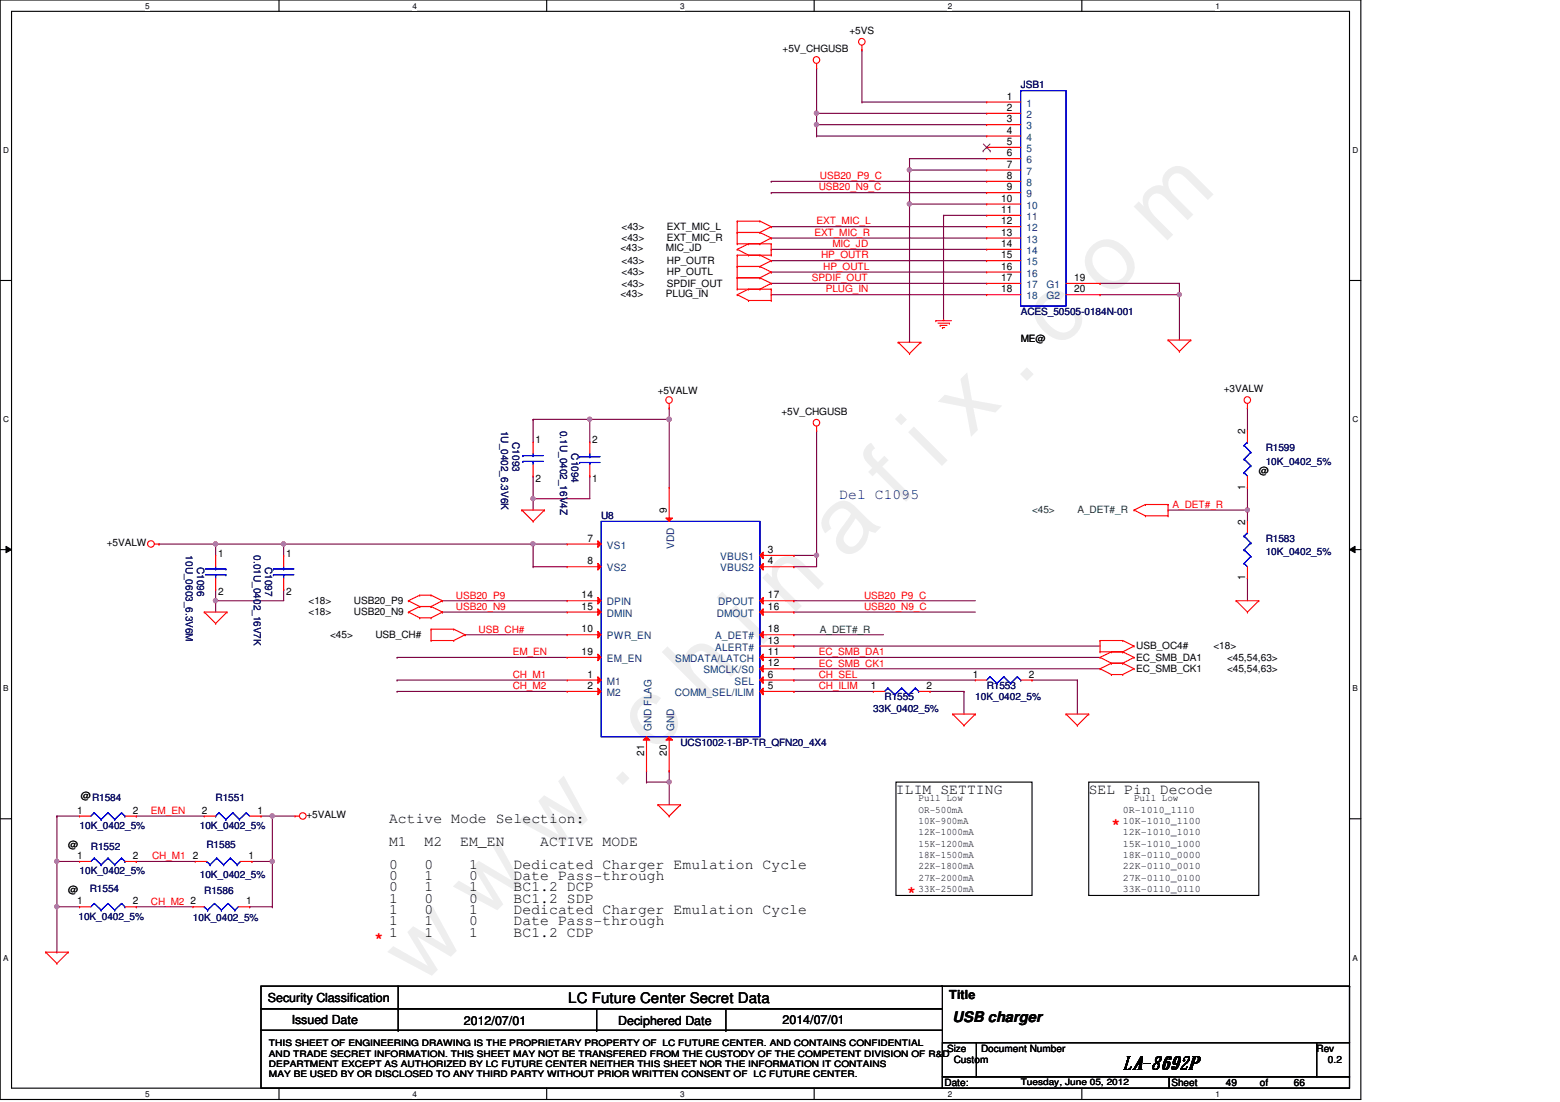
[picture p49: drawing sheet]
<svg xmlns="http://www.w3.org/2000/svg" width="297mm" height="210mm" viewBox="0 0 297 210" stroke-linecap="round" stroke-linejoin="round" font-family="sans-serif">
<defs><g id="words">
<text font-size="17.6" fill="#f0f" x="80.1" y="188" transform="rotate(-45 80.1 188)">w w w . c h i n a f i x . c o m</text>
<text font-size="3.4" x="213.9" y="203.5">LA-8692P</text>
<text font-size="2.8" fill="#0000a0" x="159.8" y="95.1">Del C1095</text>
<g font-size="2.8">
<text x="170.6" y="151.2">ILIM SETTING</text>
<text x="207.3" y="151.2">SEL Pin Decode</text>
<text x="74.1" y="161.2">M1</text>
<text x="74.1" y="156.8">Active Mode Selection:</text>
<text x="80.9" y="161.2">M2</text>
<text x="87.6" y="161.2">EM_EN</text>
<text x="102.9" y="161.2">ACTIVE MODE</text>
<text x="74.1" y="165.5">0</text>
<text x="74.1" y="167.6">0</text>
<text x="80.9" y="165.5">0</text>
<text x="80.9" y="167.6">1</text>
<text x="89.3" y="165.5">1</text>
<text x="89.3" y="167.6">0</text>
<text x="97.8" y="165.5">Dedicated Charger Emulation Cycle</text>
<text x="97.8" y="167.6">Date Pass-through</text>
<text x="74.1" y="169.8">0</text>
<text x="74.1" y="172">1</text>
<text x="80.9" y="169.8">1</text>
<text x="80.9" y="172">0</text>
<text x="89.3" y="169.8">1</text>
<text x="89.3" y="172">0</text>
<text x="97.8" y="169.8">BC1.2 DCP</text>
<text x="97.8" y="172">BC1.2 SDP</text>
<text x="74.1" y="174.1">1</text>
<text x="74.1" y="178.4">1</text>
<text x="74.1" y="176.3">1</text>
<text x="80.9" y="174.1">0</text>
<text x="80.9" y="178.4">1</text>
<text x="80.9" y="176.3">1</text>
<text x="89.3" y="174.1">1</text>
<text x="89.3" y="178.4">1</text>
<text x="89.3" y="176.3">0</text>
<text x="97.8" y="174.1">Dedicated Charger Emulation Cycle</text>
<text x="97.8" y="178.4">BC1.2 CDP</text>
<text x="97.8" y="176.3">Date Pass-through</text>
<text x="108.2" y="191">LC Future Center Secret Data</text>
<text x="181.4" y="194.7">USB charger</text>
</g>
<g font-size="2.8" fill="#f00">
<text x="211.6" y="157.8">*</text>
<text x="172.8" y="170.7">*</text>
<text x="71.3" y="179.4">*</text>
</g>
<g font-size="2.4">
<text x="51" y="190.9">Security Classification</text>
<text x="180.8" y="190.2">Title</text>
<text x="55.5" y="195">Issued Date</text>
<text x="88.3" y="195.2">2012/07/01</text>
<text x="117.7" y="195.2">Deciphered Date</text>
<text x="149" y="195">2014/07/01</text>
</g>
<g font-size="1.9">
<text x="149" y="9.9">+5V_CHGUSB</text>
<text x="161.8" y="6.4">+5VS</text>
<text x="191.7" y="19">1</text>
<text x="191.7" y="21.1">2</text>
<text x="191.7" y="23.3">3</text>
<text x="191.7" y="25.4">4</text>
<text x="191.7" y="27.6">5</text>
<text x="191.7" y="29.8">6</text>
<text x="191.7" y="31.9">7</text>
<text x="191.7" y="34.1">8</text>
<text x="190.6" y="38.4">10</text>
<text x="190.6" y="40.6">11</text>
<text x="191.7" y="36.2">9</text>
<text x="118.1" y="47.9">&lt;43&gt;</text>
<text x="118.4" y="46">&lt;43&gt;</text>
<text x="118.4" y="43.8">&lt;43&gt;</text>
<text x="126.8" y="47.9">MIC_JD</text>
<text x="127" y="46">EXT_MIC_R</text>
<text x="127" y="43.8">EXT_MIC_L</text>
<text x="190.6" y="42.7">12</text>
<text x="190.6" y="44.9">13</text>
<text x="190.6" y="47">14</text>
<text x="118.4" y="50.3">&lt;43&gt;</text>
<text x="118.4" y="52.5">&lt;43&gt;</text>
<text x="127" y="50.3">HP_OUTR</text>
<text x="127" y="52.5">HP_OUTL</text>
<text x="190.6" y="49.2">15</text>
<text x="190.6" y="51.4">16</text>
<text x="190.6" y="53.5">17</text>
<text x="204.5" y="53.5">19</text>
<text x="118.1" y="56.5">&lt;43&gt;</text>
<text x="118.4" y="54.6">&lt;43&gt;</text>
<text x="126.8" y="56.5">PLUG_IN</text>
<text x="127" y="54.6">SPDIF_OUT</text>
<text x="190.6" y="55.7">18</text>
<text x="204.5" y="55.7">20</text>
<text x="194.3" y="65.2">ME@</text>
<text x="125.3" y="75.1">+5VALW</text>
<text x="233" y="74.7">+3VALW</text>
<text x="148.8" y="79">+5V_CHGUSB</text>
<text x="237.1" y="82.7" transform="rotate(-90 237.1 82.7)">2</text>
<text x="102" y="84.4">1</text>
<text x="112.8" y="84.4">2</text>
<text x="102" y="91.8">2</text>
<text x="112.8" y="91.8">1</text>
<text x="237.1" y="93.3" transform="rotate(-90 237.1 93.3)">1</text>
<text x="239.7" y="90.2">@</text>
<text x="127" y="97.8" transform="rotate(-90 127 97.8)">9</text>
<text x="237.1" y="99.9" transform="rotate(-90 237.1 99.9)">2</text>
<text x="20.3" y="104">+5VALW</text>
<text x="41.5" y="106">1</text>
<text x="54.5" y="106">1</text>
<text x="111.8" y="107.5">8</text>
<text x="111.8" y="103.2">7</text>
<text x="146.2" y="107.5">4</text>
<text x="146.2" y="105.3">3</text>
<text x="41.5" y="113.4">2</text>
<text x="54.5" y="113.4">2</text>
<text x="110.7" y="114">14</text>
<text x="146.2" y="114">17</text>
<text x="237.1" y="110.5" transform="rotate(-90 237.1 110.5)">1</text>
<text x="58.8" y="115.1">&lt;18&gt;</text>
<text x="58.8" y="117.2">&lt;18&gt;</text>
<text x="67.4" y="115.1">USB20_P9</text>
<text x="67.4" y="117.2">USB20_N9</text>
<text x="110.7" y="116.1">15</text>
<text x="146.2" y="116.1">16</text>
<text x="62.9" y="121.5">&lt;45&gt;</text>
<text x="71.5" y="121.5">USB_CH#</text>
<text x="110.7" y="124.8">19</text>
<text x="110.7" y="120.4">10</text>
<text x="146.2" y="120.4">18</text>
<text x="146.2" y="122.6">13</text>
<text x="146.2" y="124.8">11</text>
<text x="216.4" y="125.9">EC_SMB_DA1</text>
<text x="216.4" y="123.7">USB_OC4#</text>
<text x="231.1" y="123.7">&lt;18&gt;</text>
<text x="233.6" y="125.9">&lt;45,54,63&gt;</text>
<text x="111.8" y="129.1">1</text>
<text x="111.8" y="131.2">2</text>
<text x="146.2" y="126.9">12</text>
<text x="146.2" y="129.1">6</text>
<text x="146.2" y="131.2">5</text>
<text x="165.8" y="131.2">1</text>
<text x="176.4" y="131.2">2</text>
<text x="185.2" y="129.1">1</text>
<text x="195.9" y="129.1">2</text>
<text x="216.4" y="128">EC_SMB_CK1</text>
<text x="233.6" y="128">&lt;45,54,63&gt;</text>
<text x="122.6" y="144" transform="rotate(-90 122.6 144)">21</text>
<text x="127" y="144" transform="rotate(-90 127 144)">20</text>
<text x="14.7" y="155">1</text>
<text x="15.4" y="152.2">@R1584</text>
<text x="25.3" y="155">2</text>
<text x="38.4" y="155">2</text>
<text x="49.1" y="155">1</text>
<text x="58.3" y="155.8">+5VALW</text>
<text x="174.9" y="154.8">OR-500mA</text>
<text x="174.9" y="152.6">Pull Low</text>
<text x="213.8" y="154.8">0R-1010_1110</text>
<text x="215.9" y="152.6">Pull Low</text>
<text x="13" y="161.5">@</text>
<text x="174.9" y="161.2">15K-1200mA</text>
<text x="174.9" y="159.1">12K-1000mA</text>
<text x="174.9" y="156.9">10K-900mA</text>
<text x="213.8" y="161.2">15K-1010_1000</text>
<text x="213.8" y="159.1">12K-1010_1010</text>
<text x="213.8" y="156.9">10K-1010_1100</text>
<text x="14.7" y="163.6">1</text>
<text x="25.3" y="163.6">2</text>
<text x="36.7" y="163.6">2</text>
<text x="47.3" y="163.6">1</text>
<text x="174.9" y="167.7">27K-2000mA</text>
<text x="174.9" y="165.6">22K-1800mA</text>
<text x="174.9" y="163.4">18K-1500mA</text>
<text x="213.8" y="165.6">22K-0110_0010</text>
<text x="213.8" y="163.4">18K-0110_0000</text>
<text x="213.8" y="167.7">27K-0110_0100</text>
<text x="13" y="170.1">@</text>
<text x="14.7" y="172.3">1</text>
<text x="25.3" y="172.3">2</text>
<text x="36.3" y="172.3">2</text>
<text x="46.9" y="172.3">1</text>
<text x="174.9" y="169.9">33K-2500mA</text>
<text x="213.8" y="169.9">33K-0110_0110</text>
<text x="180.3" y="200.3">Size</text>
<text x="181.6" y="202.5">Custom</text>
<text x="186.8" y="200.3">Document Number</text>
<text x="250.7" y="200.3">Rev</text>
<text x="252.9" y="202.5">0.2</text>
<text x="179.9" y="206.8">Date:</text>
<text x="223.1" y="206.8">Sheet</text>
<text x="233.4" y="206.8">49</text>
<text x="239.9" y="206.8">of</text>
<text x="246.4" y="206.8">66</text>
</g>
<g font-size="1.9" fill="#000080">
<text x="194.3" y="16.8">JSB1</text>
<text x="194.3" y="60">ACES_50505-0184N-001</text>
<text x="95.4" y="82" transform="rotate(90 95.4 82)">1U_0402_6.3V6K</text>
<text x="106.6" y="82" transform="rotate(90 106.6 82)">0.1U_0402_16V4Z</text>
<text x="97.6" y="84.2" transform="rotate(90 97.6 84.2)">C1093</text>
<text x="108.8" y="86.4" transform="rotate(90 108.8 86.4)">C1094</text>
<text x="241" y="85.9">R1599</text>
<text x="241" y="88.5">10K_0402_5%</text>
<text x="114.5" y="98.8">U8</text>
<text x="35.4" y="105.8" transform="rotate(90 35.4 105.8)">10U_0603_6.3V6M</text>
<text x="37.5" y="107.9" transform="rotate(90 37.5 107.9)">C1096</text>
<text x="48.3" y="105.8" transform="rotate(90 48.3 105.8)">0.01U_0402_16V7K</text>
<text x="50.5" y="107.9" transform="rotate(90 50.5 107.9)">C1097</text>
<text x="241" y="103.2">R1583</text>
<text x="241" y="105.7">10K_0402_5%</text>
<text x="187.9" y="131.2">R1553</text>
<text x="166.3" y="135.6">33K_0402_5%</text>
<text x="168.4" y="133.4">R1555</text>
<text x="185.7" y="133.4">10K_0402_5%</text>
<text x="129.6" y="142">UCS1002-1-BP-TR_QFN20_4X4</text>
<text x="41.1" y="152.6">R1551</text>
<text x="15.2" y="158">10K_0402_5%</text>
<text x="17.3" y="161.9">R1552</text>
<text x="38.1" y="158">10K_0402_5%</text>
<text x="39.3" y="161.5">R1585</text>
<text x="15.2" y="166.4">10K_0402_5%</text>
<text x="38.1" y="167.3">10K_0402_5%</text>
<text x="17.1" y="169.9">R1554</text>
<text x="38.9" y="170.3">R1586</text>
<text x="14.9" y="175.3">10K_0402_5%</text>
<text x="36.7" y="175.5">10K_0402_5%</text>
</g>
<g font-size="1.9" fill="#004080">
<text x="195.4" y="20.3">1</text>
<text x="195.4" y="22.5">2</text>
<text x="195.4" y="24.6">3</text>
<text x="195.4" y="26.8">4</text>
<text x="195.4" y="29">5</text>
<text x="195.4" y="31.1">6</text>
<text x="195.4" y="33.3">7</text>
<text x="195.4" y="35.4">8</text>
<text x="195.4" y="37.6">9</text>
<text x="195.4" y="39.8">10</text>
<text x="195.4" y="41.9">11</text>
<text x="195.4" y="44.1">12</text>
<text x="195.4" y="46.2">13</text>
<text x="195.4" y="48.4">14</text>
<text x="195.4" y="50.5">15</text>
<text x="195.4" y="52.7">16</text>
<text x="195.4" y="54.9">17</text>
<text x="195.4" y="57">18</text>
<text x="199.3" y="54.9">G1</text>
<text x="199.3" y="57">G2</text>
<text x="115.6" y="104.5">VS1</text>
<text x="128.4" y="104.5" transform="rotate(-90 128.4 104.5)">VDD</text>
<text x="137.2" y="106.7">VBUS1</text>
<text x="115.6" y="108.8">VS2</text>
<text x="137.2" y="108.8">VBUS2</text>
<text x="115.6" y="117.5">DMIN</text>
<text x="115.6" y="115.3">DPIN</text>
<text x="136.5" y="117.5">DMOUT</text>
<text x="136.8" y="115.3">DPOUT</text>
<text x="115.6" y="121.8">PWR_EN</text>
<text x="136.2" y="121.8">A_DET#</text>
<text x="136.2" y="124">ALERT#</text>
<text x="115.6" y="130.4">M1</text>
<text x="115.6" y="126.1">EM_EN</text>
<text x="128.6" y="126.1">SMDATA/LATCH</text>
<text x="133.9" y="128.3">SMCLK/S0</text>
<text x="139.9" y="130.4">SEL</text>
<text x="115.6" y="132.6">M2</text>
<text x="128.5" y="132.6">COMM_SEL/ILIM</text>
<text x="124" y="139.2" transform="rotate(-90 124 139.2)">GND FLAG</text>
<text x="128.4" y="139.2" transform="rotate(-90 128.4 139.2)">GND</text>
</g>
<g font-size="1.9" fill="#f00">
<text x="156.1" y="34.1">USB20_P9_C</text>
<text x="155.9" y="36.3">USB20_N9_C</text>
<text x="155.1" y="44.9">EXT_MIC_R</text>
<text x="155.5" y="42.8">EXT_MIC_L</text>
<text x="158.5" y="47.1">MIC_JD</text>
<text x="154.6" y="53.6">SPDIF_OUT</text>
<text x="156.3" y="49.2">HP_OUTR</text>
<text x="156.8" y="51.4">HP_OUTL</text>
<text x="157.2" y="55.7">PLUG_IN</text>
<text x="223.3" y="96.7">A_DET#_R</text>
<text x="86.8" y="116.2">USB20_N9</text>
<text x="86.8" y="114">USB20_P9</text>
<text x="164.5" y="114">USB20_P9_C</text>
<text x="164.5" y="116.2">USB20_N9_C</text>
<text x="91.1" y="120.5">USB_CH#</text>
<text x="97.6" y="124.8">EM_EN</text>
<text x="155.9" y="124.8">EC_SMB_DA1</text>
<text x="97.6" y="129.1">CH_M1</text>
<text x="97.6" y="131.3">CH_M2</text>
<text x="155.9" y="129.1">CH_SEL</text>
<text x="155.9" y="131.3">CH_ILIM</text>
<text x="155.9" y="127">EC_SMB_CK1</text>
<text x="28.7" y="155">EM_EN</text>
<text x="29" y="163.7">CH_M1</text>
<text x="28.7" y="172.3">CH_M2</text>
</g>
<g font-size="1.9" fill="#008000">
<text x="196.5" y="97.8">&lt;45&gt;</text>
<text x="205.1" y="97.8">A_DET#_R</text>
<text x="156.1" y="120.5">A_DET#_R</text>
</g>
<g font-size="1.7">
<text x="51.2" y="201.3">AND TRADE SECRET INFORMATION. THIS SHEET MAY NOT BE TRANSFERED FROM THE CUSTODY OF THE COMPETENT DIVISION OF R&amp;D</text>
<text x="51.2" y="203.2">DEPARTMENT EXCEPT AS AUTHORIZED BY LC FUTURE CENTER NEITHER THIS SHEET NOR THE INFORMATION IT CONTAINS</text>
<text x="51.2" y="199.3">THIS SHEET OF ENGINEERING DRAWING IS THE PROPRIETARY PROPERTY OF LC FUTURE CENTER. AND CONTAINS CONFIDENTIAL</text>
<text x="51.2" y="205.1">MAY BE USED BY OR DISCLOSED TO ANY THIRD PARTY WITHOUT PRIOR WRITTEN CONSENT OF LC FUTURE CENTER.</text>
<text x="194.3" y="206.6">Tuesday, June 05, 2012</text>
</g>
<g font-size="1.6">
<text x="27.6" y="1.7">5</text>
<text x="78.6" y="1.7">4</text>
<text x="129.5" y="1.7">3</text>
<text x="180.5" y="1.7">2</text>
<text x="231.4" y="1.7">1</text>
<text x=".6" y="29.2">D</text>
<text x="257.5" y="29.2">D</text>
<text x=".6" y="80.4">C</text>
<text x="257.5" y="80.4">C</text>
<text x=".6" y="131.7">B</text>
<text x="257.5" y="131.7">B</text>
<text x=".6" y="183">A</text>
<text x="257.5" y="183">A</text>
<text x="27.6" y="208.9">5</text>
<text x="78.6" y="208.9">4</text>
<text x="129.5" y="208.9">3</text>
<text x="180.5" y="208.9">2</text>
<text x="231.4" y="208.9">1</text>
</g>
</g></defs>
<path d="M0 0h259.1v209.4h-259.1zM2.2 2.2h254.8v205.1h-254.8z" fill="none" stroke="#000" stroke-width=".21"/>
<g fill="#fff">
<path d="M27.6 .3h.9v1.7h-.9z"/>
<path d="M27.6 207.5h.9v1.8h-.9z"/>
</g>
<path d="M53.1 0v2.2M53.1 207.3v2.1" fill="none" stroke="#000" stroke-width=".21"/>
<g fill="#fff">
<path d="M78.6 .3h.8v1.7h-.8z"/>
<path d="M78.6 207.5h.8v1.8h-.8z"/>
</g>
<path d="M104.1 0v2.2M104.1 207.3v2.1" fill="none" stroke="#000" stroke-width=".21"/>
<g fill="#fff">
<path d="M129.5 .3h.9v1.7h-.9z"/>
<path d="M129.5 207.5h.9v1.8h-.9z"/>
</g>
<path d="M155 0v2.2M155 207.3v2.1" fill="none" stroke="#000" stroke-width=".21"/>
<g fill="#fff">
<path d="M180.5 .3h.8v1.7h-.8z"/>
<path d="M180.5 207.5h.8v1.8h-.8z"/>
</g>
<path d="M206 0v2.2M206 207.3v2.1" fill="none" stroke="#000" stroke-width=".21"/>
<g fill="#fff">
<path d="M231.4 .3h.9v1.7h-.9z"/>
<path d="M231.4 207.5h.9v1.8h-.9z"/>
<path d="M.6 27.8h1.1v1.7h-1.1z"/>
<path d="M257.5 27.8h1.1v1.7h-1.1z"/>
<path d="M.6 79h1.1v1.8h-1.1z"/>
<path d="M257.5 79h1.1v1.8h-1.1z"/>
</g>
<path d="M0 53.4h2.2M257 53.4h2.1" fill="none" stroke="#000" stroke-width=".21"/>
<g fill="#fff">
<path d="M.6 130.3h1v1.7h-1z"/>
<path d="M257.5 130.3h1v1.7h-1z"/>
</g>
<path d="M0 104.7h2.2M257 104.7h2.1" fill="none" stroke="#000" stroke-width=".21"/>
<path d="M1.1 104.1l1.1 .6-1.1 .6zM257 104.7l1-.6v1.2z" fill="#000"/>
<path d="M1.1 104.1l1.1 .6-1.1 .6zM257 104.7l1-.6v1.2z" fill="none" stroke="#000" stroke-width=".19"/>
<g fill="#fff">
<path d="M.6 181.6h1v1.7h-1z"/>
<path d="M257.5 181.6h1v1.7h-1z"/>
</g>
<path d="M0 156h2.2M207.3 149h32.4v21.6h-32.4zM257 156h2.1" fill="none" stroke="#000" stroke-width=".21"/>
<path d="M41.1 114.4h.1M41.1 114.4v2.2M75.6 125.2h32.4M75.6 129.5h32.4M75.6 131.7h32.4M151.2 125.2h58.3M151.2 129.5h34.5M151.2 123.1h58.3M151.2 127.4h58.3" fill="none" stroke="#800040" stroke-width=".21"/>
<circle cx="41" cy="114.4" r=".4" fill="#f0f"/>
<circle cx="41" cy="114.4" r=".4" fill="none" stroke="#f0f" stroke-width=".21"/>
<path d="M41.1 103.6h.1M41.1 103.6v2.2M41.1 103.6h12.9M54 103.6h.1M54 103.6v2.2" fill="none" stroke="#800040" stroke-width=".21"/>
<circle cx="41" cy="103.6" r=".4" fill="#f0f"/>
<circle cx="41" cy="103.6" r=".4" fill="none" stroke="#f0f" stroke-width=".21"/>
<path d="M30.3 103.6h.1M30.3 103.6h10.8M41.1 114.4h.1M41.1 112.3h.1M41.1 112.3v2.1M54 112.3h.1M54 103.6h.1M54 112.3v2.1h-12.9M54 103.6h47.5M151.2 114.4h34.5M151.2 116.6h34.5" fill="none" stroke="#800040" stroke-width=".21"/>
<circle cx="54" cy="103.6" r=".4" fill="#f0f"/>
<circle cx="54" cy="103.6" r=".4" fill="none" stroke="#f0f" stroke-width=".21"/>
<path d="M237.5 110.1h.1M237.5 110.1v4.3M51.9 155.4h.1M51.9 155.4h4.3M51.9 155.4v8.7" fill="none" stroke="#800040" stroke-width=".21"/>
<circle cx="51.8" cy="164.1" r=".4" fill="#f0f"/>
<circle cx="51.8" cy="164.1" r=".4" fill="none" stroke="#f0f" stroke-width=".21"/>
<circle cx="51.8" cy="155.4" r=".4" fill="#f0f"/>
<circle cx="51.8" cy="155.4" r=".4" fill="none" stroke="#f0f" stroke-width=".21"/>
<g fill="none" stroke="#800040" stroke-width=".21">
<path d="M10.8 155.4h.1M10.8 155.4v8.7M25.9 155.4h.1M25.9 155.4h13M49.7 155.4h.1M49.7 155.4h2.2M10.8 164.1h.1M10.8 164.1h4.4M25.9 164.1h.1M25.9 172.7h.1M25.9 164.1h11.3M25.9 172.7h10.8"/>
<path d="M48 164.1h.1M48 164.1h3.9"/>
</g>
<circle cx="10.8" cy="164.1" r=".4" fill="#f0f"/>
<circle cx="10.8" cy="164.1" r=".4" fill="none" stroke="#f0f" stroke-width=".21"/>
<path d="M222.4 97.2h15.1M10.8 155.4h.1M10.8 155.4h4.4" fill="none" stroke="#800040" stroke-width=".21"/>
<circle cx="237.5" cy="97.1" r=".4" fill="#f0f"/>
<circle cx="237.5" cy="97.1" r=".4" fill="none" stroke="#f0f" stroke-width=".21"/>
<path d="M237.5 97.2h.1M237.5 97.2v2.1M10.8 172.7h.1M10.8 172.7h4.4M10.8 164.1v17.3M15.2 172.7h.1M47.5 172.7h.1M47.5 172.7h4.4M51.9 172.7h.1M51.9 164.1v8.6M10.8 181.4h.1" fill="none" stroke="#800040" stroke-width=".21"/>
<circle cx="10.8" cy="172.7" r=".4" fill="#f0f"/>
<circle cx="10.8" cy="172.7" r=".4" fill="none" stroke="#f0f" stroke-width=".21"/>
<path d="M164.1 19.4h.1M164.1 9.5h.1M164.1 19.4h23.8M164.1 9.5v9.9M155.5 21.6h.1M155.5 23.7h.1M155.5 21.6h32.4M155.5 23.7v2.2h32.4M237.5 77.7h.1M237.5 77.7v4.3M237.5 92.8h.1M237.5 92.8v4.4" fill="none" stroke="#800040" stroke-width=".21"/>
<circle cx="155.5" cy="23.7" r=".4" fill="#f0f"/>
<circle cx="155.5" cy="23.7" r=".4" fill="none" stroke="#f0f" stroke-width=".21"/>
<path d="M155.5 23.7h.1M155.5 21.6h.1M155.5 23.7h32.4M155.5 21.6v2.1" fill="none" stroke="#800040" stroke-width=".21"/>
<circle cx="155.5" cy="21.6" r=".4" fill="#f0f"/>
<circle cx="155.5" cy="21.6" r=".4" fill="none" stroke="#f0f" stroke-width=".21"/>
<path d="M155.5 13h.1M155.5 13v8.6M146.9 34.5h41M146.9 36.7h41M146.9 43.2h41M146.9 45.3h41M146.9 51.8h41M146.9 49.7h41M146.9 47.5h41M146.9 56.1h41M146.9 54h41" fill="none" stroke="#800040" stroke-width=".21"/>
<g fill="none" stroke="#f00" stroke-width=".21">
<path d="M155.5 13h.1M155.5 12.1v.9M164.1 9.5h.1M164.1 8.6v.9M187.9 19.4h.1M187.9 19.4h6.4M187.9 21.6h.1M187.9 23.7h.1M187.9 21.6h6.4M187.9 23.7h6.4M237.5 77.7h.1M237.5 76.9v.8"/>
<path d="M237.5 99.3h.1M237.5 92.8h.1M237.5 82h.1M237.5 82v2.2M237.5 90.7v2.1M237.5 99.3v2.2M29.4 103.6h.9M30.3 103.6h.1M38.9 116.6h.1M38.9 116.6h4.3M38.9 116.6l2.2 2.1M41.1 118.7h.1"/>
<path d="M41.1 105.8h.1M41.1 112.3h.1M41.1 105.8v2.1M41.1 110.1v2.2M43.2 116.6h.1M43.2 116.6l-2.1 2.1M54 105.8h.1M54 112.3h.1M54 105.8v2.1M54 110.1v2.2M237.5 116.6h.1M237.5 110.1h.1"/>
<path d="M237.5 107.9v2.2M239.7 114.4h.1M239.7 114.4h-4.3l2.1 2.2M239.7 114.4l-2.2 2.2M15.2 155.4h.1M15.2 155.4h2.1M23.8 155.4h2.1M25.9 155.4h.1M38.9 155.4h.1M38.9 155.4h2.2M47.5 155.4h2.2M49.7 155.4h.1"/>
<path d="M56.2 155.4h.1M56.2 155.4h.8M15.2 164.1h.1M15.2 172.7h.1M15.2 164.1h2.1M15.2 172.7h2.1M23.8 164.1h2.1M23.8 172.7h2.1M25.9 164.1h.1M25.9 172.7h.1M36.7 172.7h.1M36.7 172.7h2.2"/>
<path d="M37.2 164.1h.1M37.2 164.1h2.1M45.4 172.7h2.1M45.8 164.1h2.2M47.5 172.7h.1M48 164.1h.1M8.7 181.4h.1M8.7 181.4h4.3M8.7 181.4l2.1 2.1M10.8 183.5h.1M13 181.4h.1M13 181.4l-2.2 2.1"/>
<circle cx="155.5" cy="11.4" r=".63"/>
<circle cx="164.1" cy="7.9" r=".63"/>
<circle cx="237.5" cy="76.2" r=".63"/>
<circle cx="28.7" cy="103.6" r=".63"/>
<circle cx="57.7" cy="155.4" r=".63"/>
</g>
<g fill="none" stroke="#000" stroke-width=".21">
<path d="M49.7 187.8h129.7v4.4h-129.7zM49.7 192.2h129.7v4.1h-129.7zM49.7 196.3h129.7v11h-129.7zM75.8 196.3h.1M75.8 192.2v4.1M113.6 196.3h.1M113.6 192.2v4.1M138.2 196.3h.1M138.2 192.2v4.1M179.2 187.8h77.8M179.4 198.6h6.5v6.5h-6.5zM185.9 198.6h64.8v6.5h-64.8z"/>
<path d="M250.7 198.6h6.3v6.5h-6.3zM257 187.8h.1M257 187.8v10.8M179.4 205.1h43.2v2.2h-43.2zM222.6 205.1h34.4v2.2h-34.4z"/>
</g>
<g fill="none" stroke="#00f" stroke-width=".21">
<path d="M194.3 17.3h8.7v41h-8.7zM114.5 99.3h30.2v41h-30.2zM237.5 84.2h.1M237.5 84.2l-.6 .6 1.3 1.3M238.2 88.7h.1M238.2 86.1h.1M238.2 88.7l-1.3 1.3 .6 .7M238.2 86.1l-1.3 1.4 1.3 1.2M39.1 109.5h3.9M39.1 108.4h3.9M41.1 108.4h.1M41.1 109.5h.1"/>
<path d="M41.1 107.9v.5M41.1 109.5v.6M43 109.5h.1M43 108.4h.1M52.1 109.5h.1M52.1 108.4h.1M52.1 109.5h3.9M52.1 108.4h3.9M54 108.4h.1M54 109.5h.1M54 107.9v.5M54 109.5v.6"/>
<path d="M237.5 101.5h.1M237.5 101.5l-.6 .6 1.3 1.3M238.2 106h.1M238.2 103.4h.1M238.2 106l-1.3 1.3 .6 .6M238.2 103.4l-1.3 1.3 1.3 1.3M17.9 154.8h.1M17.9 154.8l-.6 .6M17.9 154.8l1.4 1.3M19.3 156.1h.1M20.6 154.8h.1M20.6 154.8l-1.3 1.3"/>
<path d="M20.6 154.8l1.2 1.3M21.8 156.1h.1M23.2 154.8h.1M23.2 154.8l-1.4 1.3M23.2 154.8l.6 .6M23.8 155.4h.1M41.1 155.4h.1M41.7 154.8h.1M41.7 154.8l1.3 1.3M41.7 154.8l-.6 .6M43 156.1h.1M44.3 154.8h.1"/>
<path d="M44.3 154.8l1.3 1.3M44.3 154.8l-1.3 1.3M45.6 156.1h.1M46.9 154.8h.1M46.9 154.8l.6 .6M46.9 154.8l-1.3 1.3M17.9 163.4h.1M17.9 172.1h.1M17.9 163.4l-.6 .7M17.9 163.4l1.4 1.3M17.9 172.1l-.6 .6M17.9 172.1l1.4 1.3"/>
<path d="M19.3 164.7h.1M19.3 173.4h.1M20.6 163.4h.1M20.6 172.1h.1M20.6 163.4l-1.3 1.3M20.6 163.4l1.2 1.3M20.6 172.1l-1.3 1.3M20.6 172.1l1.2 1.3M21.8 164.7h.1M21.8 173.4h.1M23.2 163.4h.1M23.2 172.1h.1"/>
<path d="M23.2 163.4l-1.4 1.3M23.2 163.4l.6 .7M23.2 172.1l-1.4 1.3M23.2 172.1l.6 .6M23.8 164.1h.1M23.8 172.7h.1M38.9 172.7h.1M38.9 172.7l.6 .7M39.3 164.1h.1M39.3 164.1l.7 .6M39.5 173.4h.1M40 164.7h.1"/>
<path d="M40.8 172.1h.1M40.8 172.1l1.4 1.3M40.8 172.1l-1.3 1.3M41.3 163.4h.1M41.3 163.4l1.3 1.3M41.3 163.4l-1.3 1.3M42.2 173.4h.1M42.6 164.7h.1M43.4 172.1h.1M43.4 172.1l1.3 1.3M43.4 172.1l-1.2 1.3M43.9 163.4h.1"/>
<path d="M43.9 163.4l1.3 1.3M43.9 163.4l-1.3 1.3M44.7 173.4h.1M45.2 164.7h.1M45.4 172.7l-.7 .7M45.8 164.1l-.6 .6"/>
</g>
<circle cx="41" cy="114.4" r=".4" fill="#f0f"/>
<circle cx="41" cy="114.4" r=".4" fill="none" stroke="#f0f" stroke-width=".21"/>
<circle cx="41" cy="103.6" r=".4" fill="#f0f"/>
<circle cx="41" cy="103.6" r=".4" fill="none" stroke="#f0f" stroke-width=".21"/>
<circle cx="54" cy="103.6" r=".4" fill="#f0f"/>
<circle cx="54" cy="103.6" r=".4" fill="none" stroke="#f0f" stroke-width=".21"/>
<circle cx="51.8" cy="164.1" r=".4" fill="#f0f"/>
<circle cx="51.8" cy="164.1" r=".4" fill="none" stroke="#f0f" stroke-width=".21"/>
<circle cx="51.8" cy="155.4" r=".4" fill="#f0f"/>
<circle cx="51.8" cy="155.4" r=".4" fill="none" stroke="#f0f" stroke-width=".21"/>
<circle cx="10.8" cy="164.1" r=".4" fill="#f0f"/>
<circle cx="10.8" cy="164.1" r=".4" fill="none" stroke="#f0f" stroke-width=".21"/>
<circle cx="237.5" cy="97.1" r=".4" fill="#f0f"/>
<circle cx="237.5" cy="97.1" r=".4" fill="none" stroke="#f0f" stroke-width=".21"/>
<circle cx="10.8" cy="172.7" r=".4" fill="#f0f"/>
<circle cx="10.8" cy="172.7" r=".4" fill="none" stroke="#f0f" stroke-width=".21"/>
<circle cx="155.5" cy="23.7" r=".4" fill="#f0f"/>
<circle cx="155.5" cy="23.7" r=".4" fill="none" stroke="#f0f" stroke-width=".21"/>
<circle cx="155.5" cy="21.6" r=".4" fill="#f0f"/>
<circle cx="155.5" cy="21.6" r=".4" fill="none" stroke="#f0f" stroke-width=".21"/>
<use href="#words"/>
</svg>
